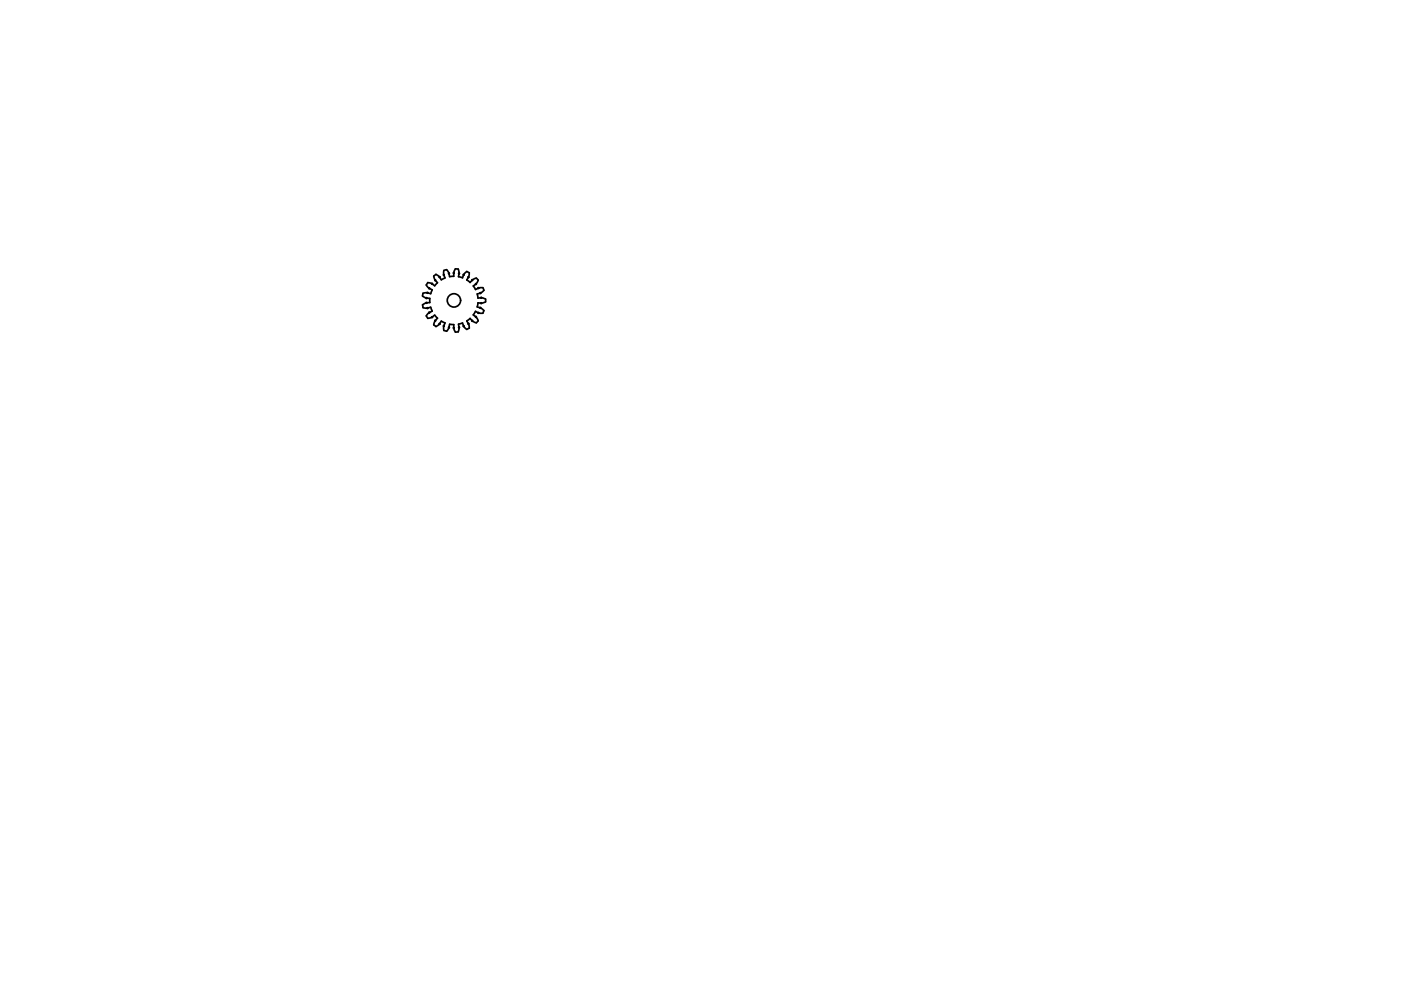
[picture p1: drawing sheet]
<svg xmlns="http://www.w3.org/2000/svg" width="420mm" height="297mm" viewBox="0 0 420 297" stroke-linecap="round" stroke-linejoin="round" font-family="sans-serif">
<!-- layer: Visible -->
<g fill="none" stroke="#000" stroke-width=".51">
<path d="M126.7 88.7l1.1 .6 1.1 .1v1.3l-1.3 .2a.81 .81 0 0 0-.8 1 .81 .81 0 0 0 1.2 .5l1.2-.3 .4 1.2-1.1 .6a.82 .82 0 0 0-.4 1.2 .82 .82 0 0 0 1.3 .1l.9-.7 .9 .9-.7 .8-.4 1.2M126.9 87.9l-.2 .8M129.6 86.9l-.4 1.1-1-.3-1.3 .2M130.1 97.4l.7 .5M130.7 97.9l1.1-.8 .5-.8 1.2 .5-.4 1.1v1.2M133.1 81.1v1.1l.4 1.1-1.1 .6-.8-1.1a.82 .82 0 0 0-1.3-.2 .82 .82 0 0 0 .1 1.2l.8 .9-.8 1-1.1-.8a.82 .82 0 0 0-1.3 .2 .82 .82 0 0 0 .6 1.2l1 .6M133.1 99l.8 .3M133.9 80.8l.7 1 .2 1.1 1.3-.1v-1.3a.81 .81 0 0 1 1-.9 .81 .81 0 0 1 .6 1.1l-.2 1.2 1.2 .4 .5-1.2a.82 .82 0 0 1 1.3-.5 .82 .82 0 0 1 .1 1.3l-.6 1 1 .8 .9-1a.81 .81 0 0 1 1.3 0 .81 .81 0 0 1-.3 1.2l-1 .8 .7 1.1M133.9 80.8l-.8 .3M138.7 96.8l-1.2 .4 .2 1.3a.82 .82 0 0 1-.8 1 .82 .82 0 0 1-.8-1v-1.2l-1.3-.1-.2 1.1-.7 1M142.6 86.8l1.5-.6a.81 .81 0 0 1 1 .8M145.1 87l-.9 .8-1.1 .3 .2 1.3h1.6a.83 .83 0 0 1 .7 1.1"/>
<path d="M145.1 93.1a.98 .98 0 0 1-1.4 .7l-1.1-.5-.7 1.1 1 .8a.81 .81 0 0 1 .2 1.3 .81 .81 0 0 1-1.3-.2l-.8-.9-1 .8 .6 1.2a.81 .81 0 0 1-.3 1.2 .81 .81 0 0 1-1.2-.7l-.4-1.1M145.6 90.5l-1 .4-1.3-.1-.2 1.2 1.1 .3 .9 .8"/>
<circle cx="136.1" cy="90" r="2"/>
</g>
<g fill="#000" stroke="#000" stroke-width=".3">
<circle cx="127.9" cy="90.8" r=".24"/>
<circle cx="127.9" cy="89.4" r=".24"/>
<circle cx="128.2" cy="87.8" r=".24"/>
<circle cx="128.2" cy="92.4" r=".24"/>
<circle cx="128.7" cy="93.7" r=".24"/>
<circle cx="128.7" cy="86.4" r=".24"/>
<circle cx="129.6" cy="85.1" r=".24"/>
<circle cx="129.6" cy="95.1" r=".24"/>
<circle cx="130.5" cy="84" r=".24"/>
<circle cx="130.5" cy="96.1" r=".24"/>
<circle cx="131.8" cy="83" r=".24"/>
<circle cx="131.8" cy="97.1" r=".24"/>
<circle cx="133.1" cy="97.7" r=".24"/>
<circle cx="133.1" cy="82.4" r=".24"/>
<circle cx="134.6" cy="82" r=".24"/>
<circle cx="134.6" cy="98.2" r=".24"/>
<circle cx="136.1" cy="98.3" r=".24"/>
<circle cx="136.1" cy="81.8" r=".24"/>
<circle cx="137.7" cy="82" r=".24"/>
<circle cx="137.7" cy="98.1" r=".24"/>
<circle cx="139" cy="82.4" r=".24"/>
<circle cx="139" cy="97.8" r=".24"/>
<circle cx="140.5" cy="83.1" r=".24"/>
<circle cx="140.5" cy="97" r=".24"/>
<circle cx="141.6" cy="84" r=".24"/>
<circle cx="141.6" cy="96.2" r=".24"/>
<circle cx="142.7" cy="95" r=".24"/>
<circle cx="142.7" cy="85.1" r=".24"/>
<circle cx="143.5" cy="86.3" r=".24"/>
<circle cx="143.5" cy="93.8" r=".24"/>
<circle cx="144.1" cy="92.3" r=".24"/>
<circle cx="144.1" cy="87.9" r=".24"/>
<circle cx="144.3" cy="89.2" r=".24"/>
<circle cx="144.3" cy="90.9" r=".24"/>
</g>
</svg>
